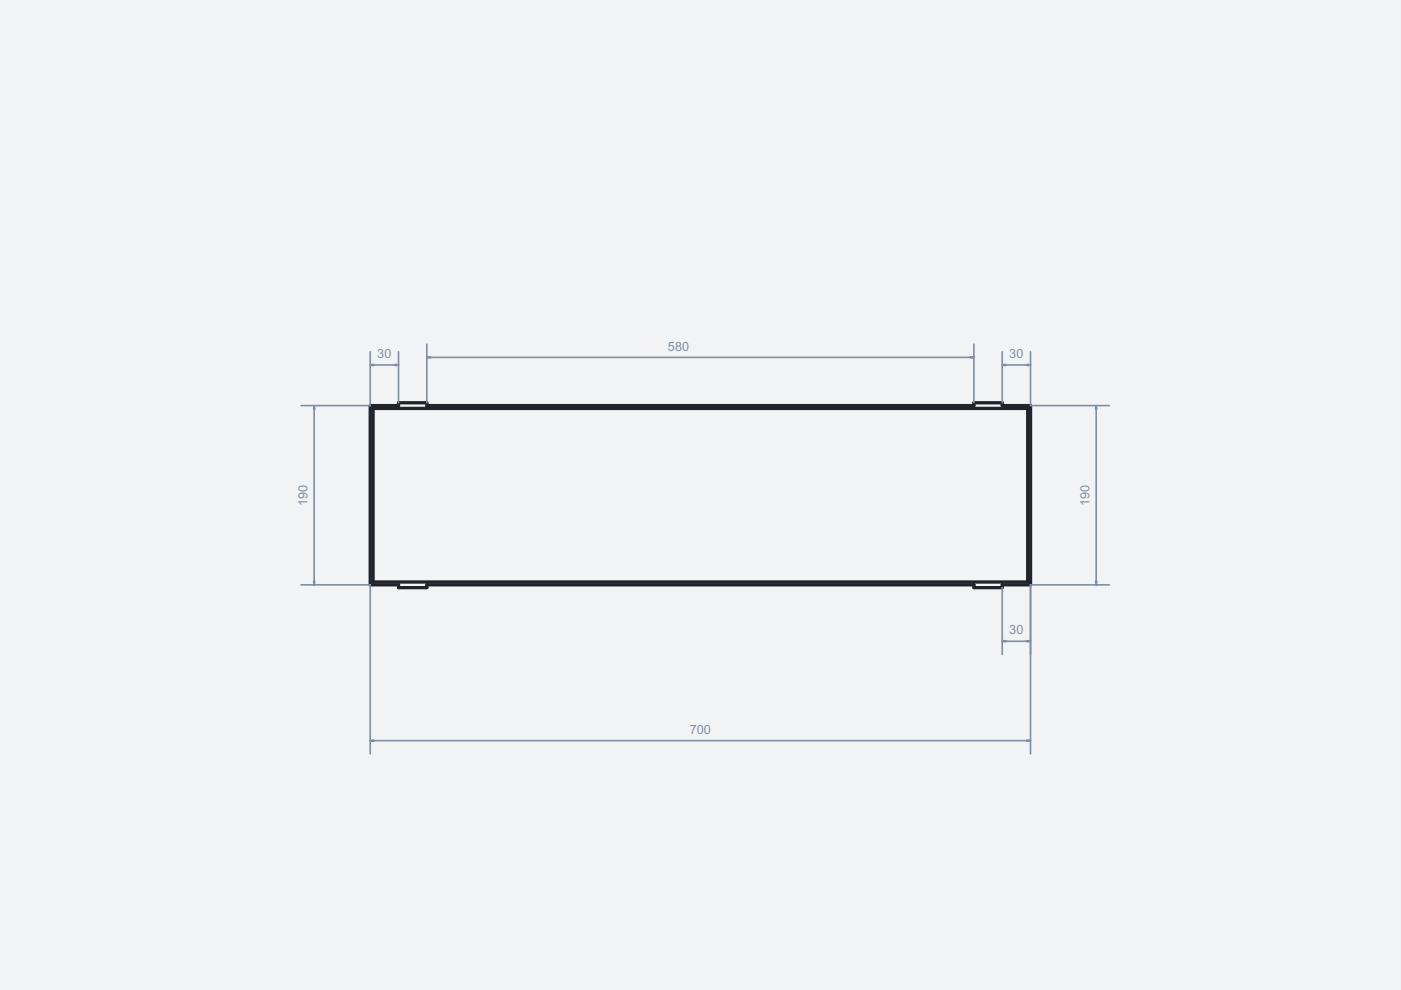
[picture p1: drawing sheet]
<svg xmlns="http://www.w3.org/2000/svg" width="297mm" height="210mm" viewBox="0 0 297 210" stroke-linecap="round" stroke-linejoin="round" font-family="sans-serif">
<defs><g id="words">
<g font-size="2.7" fill="#8190a0">
<text x="80" y="75.9">30</text>
<text x="141.6" y="74.3">580</text>
<text x="214" y="75.9">30</text>
<text x="65.2" y="107.2" transform="rotate(-90 65.2 107.2)">190</text>
<text x="231" y="107.2" transform="rotate(-90 231 107.2)">190</text>
<text x="214" y="134.5">30</text>
<text x="146.2" y="155.6">700</text>
</g>
</g></defs>
<path d="M0 0h297v210h-297z" fill-rule="evenodd" fill="#f1f3f5"/>
<path d="M0 0h297v210h-297zM0 0v210h297v-210z" fill="#000"/>
<g fill="#f1f3f5">
<path d="M78.5 86h6v-.6h6v.6h116v-.6h6v.6h6v38h-6v.6h-6v-.6h-116v.6h-6v-.6h-6z" fill-rule="evenodd"/>
<path d="M79.1 86.6h138.8v36.8h-138.8z" fill-rule="evenodd"/>
</g>
<path d="M78.5 86h6v-.6h6v.6h116v-.6h6v.6h6v38h-6v.6h-6v-.6h-116v.6h-6v-.6h-6zM79.1 86.6h138.8v36.8h-138.8z" fill="none" stroke="#212529" stroke-width=".7"/>
<g fill="none" stroke="#8190a0" stroke-width=".35">
<path d="M78.5 77.4h6M78.5 74.6v11.4h-14.7M84.5 74.6v10.8M90.5 75.8h116M90.5 73v12.4M206.5 73v12.4M212.5 77.4h6M212.5 74.6v10.8M218.5 74.6v11.4h16.7M66.6 86v38M232.4 86v38M63.8 124h14.7v35.8"/>
<path d="M212.5 124.6v14.2M212.5 136h6M235.2 124h-16.7v35.8M78.5 157h140"/>
</g>
<g fill="#8190a0" stroke="#8190a0" stroke-width=".35">
<path d="M212.5 77.4l.8-.1v.2z"/>
<path d="M217.7 77.3l.8 .1-.8 .1z"/>
<path d="M83.7 77.3l.8 .1-.8 .1z"/>
<path d="M78.5 77.4l.8-.1v.2z"/>
<path d="M205.7 75.6l.8 .2-.8 .1z"/>
<path d="M90.5 75.8l.8-.2v.3z"/>
<path d="M212.5 136l.8-.2v.3z"/>
<path d="M217.7 135.8l.8 .2-.8 .1z"/>
<path d="M232.3 123.2h.2l-.1 .8z"/>
<path d="M232.4 86l.1 .8h-.2z"/>
<path d="M66.5 123.2h.2l-.1 .8z"/>
<path d="M66.6 86l.1 .8h-.2z"/>
<path d="M217.7 156.9l.8 .1-.8 .2z"/>
<path d="M78.5 157l.8-.1v.3z"/>
</g>
<use href="#words"/>
</svg>
